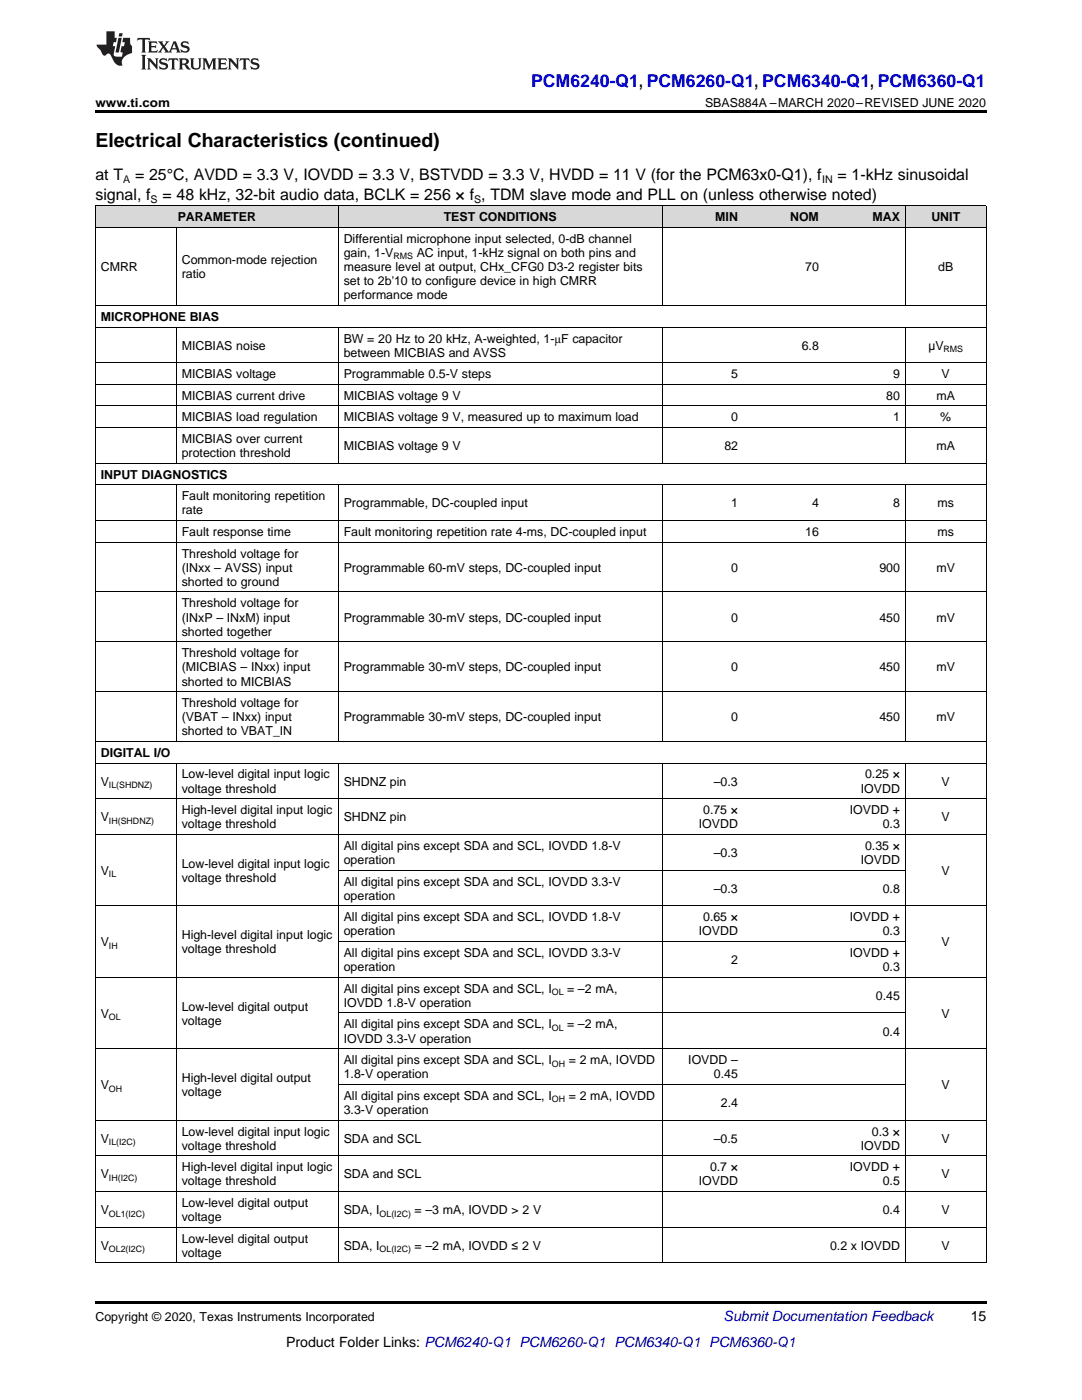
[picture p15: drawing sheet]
<svg xmlns="http://www.w3.org/2000/svg" width="216mm" height="279mm" viewBox="0 0 216 279" stroke-linecap="round" stroke-linejoin="round" font-family="sans-serif">
<defs><g id="words">
<text font-size="3.9" x="19" y="29.3">Electrical Characteristics (continued)</text>
<text font-size="3.5" fill="#00f" x="106" y="17.3">PCM6240-Q1, PCM6260-Q1, PCM6340-Q1, PCM6360-Q1</text>
<g font-size="3.2">
<text x="19" y="36">at T</text>
<text x="27" y="36">= 25°C, AVDD = 3.3 V, IOVDD = 3.3 V, BSTVDD = 3.3 V, HVDD = 11 V (for the PCM63x0-Q1), f</text>
<text x="167.1" y="36">= 1-kHz sinusoidal</text>
<text x="19" y="39.9">signal, f</text>
<text x="32.4" y="39.9">= 48 kHz, 32-bit audio data, BCLK = 256 × f , TDM slave mode and PLL on (unless otherwise noted)</text>
</g>
<text font-size="2.8" fill="#0000c8" x="144.4" y="263.6">Submit Documentation Feedback</text>
<g font-size="2.8">
<text x="193.7" y="263.6">15</text>
<text x="57.1" y="268.9">Product Folder Links: PCM6240-Q1 PCM6260-Q1 PCM6340-Q1 PCM6360-Q1</text>
</g>
<g font-size="2.5">
<text x="19" y="21.4">www.ti.com</text>
<text x="140.7" y="21.4">SBAS884A –MARCH 2020–REVISED JUNE 2020</text>
<text x="35.5" y="44.2">PARAMETER</text>
<text x="88.5" y="44.2">TEST CONDITIONS</text>
<text x="142.7" y="44.2">MIN</text>
<text x="157.7" y="44.2">NOM</text>
<text x="174.1" y="44.2">MAX</text>
<text x="185.8" y="44.2">UNIT</text>
<text x="36.3" y="52.7">Common-mode rejection</text>
<text x="68.6" y="48.5">Differential microphone input selected, 0-dB channel</text>
<text x="68.6" y="51.3">gain, 1-V</text>
<text x="83.1" y="51.3">AC input, 1-kHz signal on both pins and</text>
<text x="20.1" y="54.1">CMRR</text>
<text x="36.3" y="55.5">ratio</text>
<text x="68.6" y="54.1">measure level at output, CHx_CFG0 D3-2 register bits</text>
<text x="68.6" y="56.9">set to 2b'10 to configure device in high CMRR</text>
<text x="68.6" y="59.8">performance mode</text>
<text x="160.7" y="54.1">70</text>
<text x="187.2" y="54.1">dB</text>
<text x="20.1" y="64.1">MICROPHONE BIAS</text>
<text x="36.3" y="69.8">MICBIAS noise</text>
<text x="68.6" y="68.4">BW = 20 Hz to 20 kHz, A-weighted, 1-μF capacitor</text>
<text x="68.6" y="71.2">between MICBIAS and AVSS</text>
<text x="160" y="69.8">6.8</text>
<text x="185.2" y="69.8">µV</text>
<text x="36.3" y="75.5">MICBIAS voltage</text>
<text x="68.6" y="75.5">Programmable 0.5-V steps</text>
<text x="145.9" y="75.5">5</text>
<text x="178.2" y="75.5">9</text>
<text x="187.9" y="75.5">V</text>
<text x="36.3" y="79.8">MICBIAS current drive</text>
<text x="68.6" y="79.8">MICBIAS voltage 9 V</text>
<text x="176.8" y="79.8">80</text>
<text x="186.9" y="79.8">mA</text>
<text x="36.3" y="84.1">MICBIAS load regulation</text>
<text x="36.3" y="88.4">MICBIAS over current</text>
<text x="68.6" y="84.1">MICBIAS voltage 9 V, measured up to maximum load</text>
<text x="68.6" y="89.8">MICBIAS voltage 9 V</text>
<text x="144.5" y="89.8">82</text>
<text x="145.9" y="84.1">0</text>
<text x="178.2" y="84.1">1</text>
<text x="186.9" y="89.8">mA</text>
<text x="187.6" y="84.1">%</text>
<text x="20.1" y="95.5">INPUT DIAGNOSTICS</text>
<text x="36.3" y="91.2">protection threshold</text>
<text x="36.3" y="99.8">Fault monitoring repetition</text>
<text x="68.6" y="101.2">Programmable, DC-coupled input</text>
<text x="145.9" y="101.2">1</text>
<text x="162.1" y="101.2">4</text>
<text x="178.2" y="101.2">8</text>
<text x="187.1" y="101.2">ms</text>
<text x="36.3" y="102.7">rate</text>
<text x="36.3" y="107">Fault response time</text>
<text x="68.6" y="107">Fault monitoring repetition rate 4-ms, DC-coupled input</text>
<text x="160.7" y="107">16</text>
<text x="187.1" y="107">ms</text>
<text x="36.3" y="111.3">Threshold voltage for</text>
<text x="36.3" y="114.1">(INxx – AVSS) input</text>
<text x="36.3" y="116.9">shorted to ground</text>
<text x="68.6" y="114.1">Programmable 60-mV steps, DC-coupled input</text>
<text x="145.9" y="114.1">0</text>
<text x="175.5" y="114.1">900</text>
<text x="186.9" y="114.1">mV</text>
<text x="36.3" y="121.2">Threshold voltage for</text>
<text x="36.3" y="124">(INxP – INxM) input</text>
<text x="68.6" y="124">Programmable 30-mV steps, DC-coupled input</text>
<text x="145.9" y="124">0</text>
<text x="175.5" y="124">450</text>
<text x="186.9" y="124">mV</text>
<text x="36.3" y="126.9">shorted together</text>
<text x="36.3" y="131.2">Threshold voltage for</text>
<text x="36.3" y="134">(MICBIAS – INxx) input</text>
<text x="36.3" y="136.8">shorted to MICBIAS</text>
<text x="68.6" y="134">Programmable 30-mV steps, DC-coupled input</text>
<text x="145.9" y="134">0</text>
<text x="175.5" y="134">450</text>
<text x="186.9" y="134">mV</text>
<text x="36.3" y="141.1">Threshold voltage for</text>
<text x="36.3" y="143.9">(VBAT – INxx) input</text>
<text x="68.6" y="143.9">Programmable 30-mV steps, DC-coupled input</text>
<text x="145.9" y="143.9">0</text>
<text x="175.5" y="143.9">450</text>
<text x="186.9" y="143.9">mV</text>
<text x="36.3" y="146.8">shorted to VBAT_IN</text>
<text x="20.1" y="151.1">DIGITAL I/O</text>
<text x="36.3" y="155.4">Low-level digital input logic</text>
<text x="172.6" y="155.4">0.25 ×</text>
<text x="20.1" y="156.8">V</text>
<text x="36.3" y="158.2">voltage threshold</text>
<text x="68.6" y="156.8">SHDNZ pin</text>
<text x="142.5" y="156.8">–0.3</text>
<text x="171.8" y="158.2">IOVDD</text>
<text x="187.9" y="156.8">V</text>
<text x="20.1" y="163.9">V</text>
<text x="36.3" y="162.5">High-level digital input logic</text>
<text x="36.3" y="165.3">voltage threshold</text>
<text x="68.6" y="163.9">SHDNZ pin</text>
<text x="139.5" y="165.3">IOVDD</text>
<text x="140.3" y="162.5">0.75 ×</text>
<text x="169.6" y="162.5">IOVDD +</text>
<text x="176.1" y="165.3">0.3</text>
<text x="187.9" y="163.9">V</text>
<text x="36.3" y="173.2">Low-level digital input logic</text>
<text x="68.6" y="169.6">All digital pins except SDA and SCL, IOVDD 1.8-V</text>
<text x="68.6" y="172.4">operation</text>
<text x="142.5" y="171">–0.3</text>
<text x="171.8" y="172.4">IOVDD</text>
<text x="172.6" y="169.6">0.35 ×</text>
<text x="20.1" y="174.6">V</text>
<text x="36.3" y="176">voltage threshold</text>
<text x="68.6" y="176.7">All digital pins except SDA and SCL, IOVDD 3.3-V</text>
<text x="68.6" y="179.6">operation</text>
<text x="142.5" y="178.2">–0.3</text>
<text x="176.1" y="178.2">0.8</text>
<text x="187.9" y="174.6">V</text>
<text x="68.6" y="183.9">All digital pins except SDA and SCL, IOVDD 1.8-V</text>
<text x="140.3" y="183.9">0.65 ×</text>
<text x="169.6" y="183.9">IOVDD +</text>
<text x="20.1" y="188.8">V</text>
<text x="36.3" y="187.4">High-level digital input logic</text>
<text x="36.3" y="190.3">voltage threshold</text>
<text x="68.6" y="186.7">operation</text>
<text x="68.6" y="191">All digital pins except SDA and SCL, IOVDD 3.3-V</text>
<text x="139.5" y="186.7">IOVDD</text>
<text x="169.6" y="191">IOVDD +</text>
<text x="176.1" y="186.7">0.3</text>
<text x="187.9" y="188.8">V</text>
<text x="68.6" y="193.8">operation</text>
<text x="145.9" y="192.4">2</text>
<text x="176.1" y="193.8">0.3</text>
<text x="20.1" y="203.1">V</text>
<text x="36.3" y="201.7">Low-level digital output</text>
<text x="68.6" y="198.1">All digital pins except SDA and SCL, I</text>
<text x="68.6" y="200.9">IOVDD 1.8-V operation</text>
<text x="113.2" y="198.1">= –2 mA,</text>
<text x="174.8" y="199.5">0.45</text>
<text x="187.9" y="203.1">V</text>
<text x="36.3" y="204.5">voltage</text>
<text x="68.6" y="205.2">All digital pins except SDA and SCL, I</text>
<text x="68.6" y="208.1">IOVDD 3.3-V operation</text>
<text x="113.2" y="205.2">= –2 mA,</text>
<text x="176.1" y="206.7">0.4</text>
<text x="36.3" y="215.9">High-level digital output</text>
<text x="68.6" y="212.4">All digital pins except SDA and SCL, I</text>
<text x="68.6" y="215.2">1.8-V operation</text>
<text x="113.5" y="212.4">= 2 mA, IOVDD</text>
<text x="137.3" y="212.4">IOVDD –</text>
<text x="142.5" y="215.2">0.45</text>
<text x="20.1" y="217.3">V</text>
<text x="36.3" y="218.8">voltage</text>
<text x="68.6" y="219.5">All digital pins except SDA and SCL, I</text>
<text x="113.5" y="219.5">= 2 mA, IOVDD</text>
<text x="143.8" y="220.9">2.4</text>
<text x="187.9" y="217.3">V</text>
<text x="36.3" y="226.6">Low-level digital input logic</text>
<text x="68.6" y="222.3">3.3-V operation</text>
<text x="174" y="226.6">0.3 ×</text>
<text x="20.1" y="228">V</text>
<text x="36.3" y="229.4">voltage threshold</text>
<text x="36.3" y="233.8">High-level digital input logic</text>
<text x="68.6" y="228">SDA and SCL</text>
<text x="141.7" y="233.8">0.7 ×</text>
<text x="142.5" y="228">–0.5</text>
<text x="169.6" y="233.8">IOVDD +</text>
<text x="171.8" y="229.4">IOVDD</text>
<text x="187.9" y="228">V</text>
<text x="20.1" y="235.2">V</text>
<text x="36.3" y="236.6">voltage threshold</text>
<text x="68.6" y="235.2">SDA and SCL</text>
<text x="139.5" y="236.6">IOVDD</text>
<text x="176.1" y="236.6">0.5</text>
<text x="187.9" y="235.2">V</text>
<text x="20.1" y="242.3">V</text>
<text x="36.3" y="240.9">Low-level digital output</text>
<text x="36.3" y="243.7">voltage</text>
<text x="68.6" y="242.3">SDA, I</text>
<text x="82.7" y="242.3">= –3 mA, IOVDD &gt; 2 V</text>
<text x="176.1" y="242.3">0.4</text>
<text x="187.9" y="242.3">V</text>
<text x="20.1" y="249.4">V</text>
<text x="36.3" y="248">Low-level digital output</text>
<text x="36.3" y="250.8">voltage</text>
<text x="68.6" y="249.4">SDA, I</text>
<text x="82.7" y="249.4">= –2 mA, IOVDD ≤ 2 V</text>
<text x="165.6" y="249.4">0.2 x IOVDD</text>
<text x="187.9" y="249.4">V</text>
<text x="19" y="263.6">Copyright © 2020, Texas Instruments Incorporated</text>
</g>
<g font-size="2.1">
<text x="24.6" y="36.6">A</text>
<text x="30.1" y="40.5">S</text>
<text x="94.6" y="40.5">S</text>
<text x="164" y="36.6">IN</text>
</g>
<g font-size="1.8">
<text x="78.5" y="51.8">RMS</text>
<text x="188.3" y="70.3">RMS</text>
<text x="21.7" y="157.3">IL(SHDNZ)</text>
<text x="21.7" y="164.4">IH(SHDNZ)</text>
<text x="21.7" y="175.1">IL</text>
<text x="21.7" y="189.3">IH</text>
<text x="21.7" y="203.6">OL</text>
<text x="110.1" y="198.6">OL</text>
<text x="110.1" y="205.7">OL</text>
<text x="110.1" y="212.9">OH</text>
<text x="21.7" y="217.8">OH</text>
<text x="110.1" y="220">OH</text>
<text x="21.7" y="228.5">IL(I2C)</text>
<text x="21.7" y="235.7">IH(I2C)</text>
<text x="21.7" y="242.8">OL1(I2C)</text>
<text x="75.7" y="242.8">OL(I2C)</text>
<text x="21.7" y="249.9">OL2(I2C)</text>
<text x="75.7" y="249.9">OL(I2C)</text>
</g>
</g></defs>
<g fill="#d8d8d8">
<path d="M19 41.1h16.2v4.3h-16.2z"/>
<path d="M35.2 41.1h32.3v4.3h-32.3z"/>
<path d="M67.5 41.1h32.3v4.3h-32.3z"/>
<path d="M99.8 41.1h32.4v4.3h-32.4z"/>
<path d="M132.2 41.1h16.1v4.3h-16.1z"/>
<path d="M148.3 41.1h16.2v4.3h-16.2z"/>
<path d="M164.5 41.1h16.2v4.3h-16.2z"/>
<path d="M180.7 41.1h16.1v4.3h-16.1z"/>
</g>
<path d="M19 22h177.8v.5h-177.8zM19 259.7h177.8v.5h-177.8z" fill="#000"/>
<g fill="none" stroke="#000" stroke-width=".2">
<path d="M19 45.4h177.8M19 41.1h177.8M19.1 41.1v211M35.2 45.4v15.6M67.5 41.1v19.9M132.1 41.1v19.9M180.6 41.1v19.9M196.8 41.1v211M19 76.7h177.8M19 72.4h177.8M19 65.3h177.8M19 61h177.8"/>
<path d="M35.2 65.3v27.2M67.5 65.3v27.2M132.1 65.3v27.2M180.6 65.3v27.2M19 96.7h177.8M19 92.4h177.8M19 85.3h177.8M19 81h177.8M35.2 96.8v51.2M67.5 96.8v51.2M132.1 96.8v51.2M180.6 96.8v51.2"/>
<path d="M19 118.1h177.8M19 108.2h177.8M19 103.9h177.8M19 138h177.8M19 128.1h177.8M19 159.4h177.8M19 152.3h177.8M19 148h177.8M35.2 152.3v99.8M67.5 152.3v99.8M132.1 152.3v99.8M180.6 152.3v99.8"/>
<path d="M19 166.5h177.8M67.5 173.7h113.2M19 195h177.8M19 180.8h177.8M67.5 187.9h113.2M19 209.3h177.8M67.5 216.4h113.2M67.5 202.2h113.2M19 237.8h177.8M19 230.7h177.8M19 223.5h177.8M19 252h177.8"/>
<path d="M19 244.9h177.8"/>
</g>
<g fill="#231f20">
<path d="M27.5 7.6l-.1 .5 .4-.2h.6v.1v2.1l-.2 .4h1l-.3-.4v-2.1l.1-.1h.5l.5 .2-.2-.5zM29.5 8.3l.2 .3v1.5l-.2 .4h1.8l.2-.6a1.04 1.04 0 0 1-1.3 .2v-.7h.6l.3 .2v-.6l-.3 .2h-.6v-.6l.8-.1 .4 .3-.2-.5zM31.5 8.3l.9 1.1-.9 1.1h.8l-.2-.2 .5-.7 .4 .7-.2 .2h1.5l-.1-.2 .1-.4h.9l.1 .4-.2 .2h1l-.3-.3-.7-1.9h-.5l-.9 2-.8-1 .9-1h-.8l.1 .3-.3 .5-.4-.6 .2-.2zM34.7 8.6l.4 1h-.7zM36.3 8.4a.63 .63 0 0 0-.2 .7 .63 .63 0 0 0 .6 .4l.6 .2 .1 .2a.75 .75 0 0 1-.7 .4 .75 .75 0 0 1-.6-.5l.1 .7 .1-.1a1.11 1.11 0 0 0 1.5-.6 1.13 1.13 0 0 0-1.2-.8l-.1-.4a1.04 1.04 0 0 1 1.2 .2l-.2-.5-.1 .1-.5-.2zM28.2 10.9l.2 .4v2.2l-.2 .4h1l-.3-.4v-2.2l.3-.4zM29.3 11.6l.3 .4v1.5l-.3 .4h.8l-.2-.4v-1.3l1.5 1.7v-1.9l.2-.4h-.7l.2 .4v.9l-1.1-1.3zM32 11.8a.62 .62 0 0 0-.2 .7 .62 .62 0 0 0 .6 .4l.6 .1 .1 .3a.76 .76 0 0 1-.7 .3 .76 .76 0 0 1-.6-.4l.1 .7 .1-.1a1.11 1.11 0 0 0 1.5-.6 1.13 1.13 0 0 0-1.2-.8l-.1-.4a1.04 1.04 0 0 1 1.2 .2l-.2-.6-.1 .1-.5-.1zM33.7 11.6l-.2 .6a.61 .61 0 0 1 .8-.3v1.6l-.2 .4h.9l-.2-.4v-1.6a.63 .63 0 0 1 .8 .3l-.2-.6zM35.6 11.6l.3 .4v1.5l-.3 .4h1l-.2-.2v-.8l.5 .2a.76 .76 0 0 0 1.2 .7l-1-1a.58 .58 0 0 0 .6-.5 .58 .58 0 0 0-.5-.6zM36.4 11.9h.1a.45 .45 0 0 1 .5 .1 .45 .45 0 0 1 .1 .5l-.7 .2zM37.9 11.6l.2 .2a2.17 2.17 0 0 0 .3 1.9 .99 .99 0 0 0 1.6-.6v-1.1l.2-.4h-.7l.2 .2a1.92 1.92 0 0 1-.2 1.8 .6 .6 0 0 1-.9-.5v-1.1l.2-.4zM40.4 11.6l.2 .4v1.5l-.2 .4h.7l-.2-.4v-1.4l.8 1.8 .8-1.8v1.4l-.2 .4h.9l-.2-.4v-1.5l.2-.4h-.8l-.6 1.5-.6-1.5zM43.4 11.6l.2 .4v1.5l-.2 .4h1.8l.2-.6a1.04 1.04 0 0 1-1.3 .1v-.6h.5l.4 .2v-.6l-.4 .2h-.5v-.7h.8l.3 .3-.1-.6zM45.5 11.6l.2 .4v1.5l-.2 .4h.7l-.2-.4v-1.3l1.5 1.7v-1.9l.2-.4h-.7l.2 .4v.9l-1.1-1.3zM47.9 11.6l-.1 .6a.61 .61 0 0 1 .8-.3v1.6l-.3 .4h1l-.3-.4 .1-1.6a.63 .63 0 0 1 .7 .3l-.1-.6zM50.2 11.8a.62 .62 0 0 0-.2 .7 .62 .62 0 0 0 .6 .4l.6 .1 .2 .3a.76 .76 0 0 1-.8 .3 .76 .76 0 0 1-.6-.4l.1 .7 .2-.1a1.11 1.11 0 0 0 1.5-.6 1.13 1.13 0 0 0-1.3-.8l-.1-.4a1.04 1.04 0 0 1 1.2 .2l-.1-.6-.2 .1-.5-.1z"/>
<path d="M21.2 6.3v2.6h-1.9l.1 .4 .7 .9a.91 .91 0 0 0 1 .8 .56 .56 0 0 1 .5-.3 .56 .56 0 0 1 .5 .3l.4 .8a1.53 1.53 0 0 0 1.9 1.2 1.54 1.54 0 0 1 1-2.1l.9-.3v-1.4a1.52 1.52 0 0 1-.3-1.6h-1.4l-.2 .8h.5l-.2 .8h-.4l-.2 1v.2l.4 .1-.2 .8a1.93 1.93 0 0 1-1.6-.3l.3-1.8h-.5l.2-.8h.4l.2-.8h-.4v-1.3zM23.6 7.6l-.6 2.9h.7l.6-2.9zM23.8 6.6l-.1 .7h.6l.2-.7z"/>
</g>
<use href="#words"/>
</svg>
